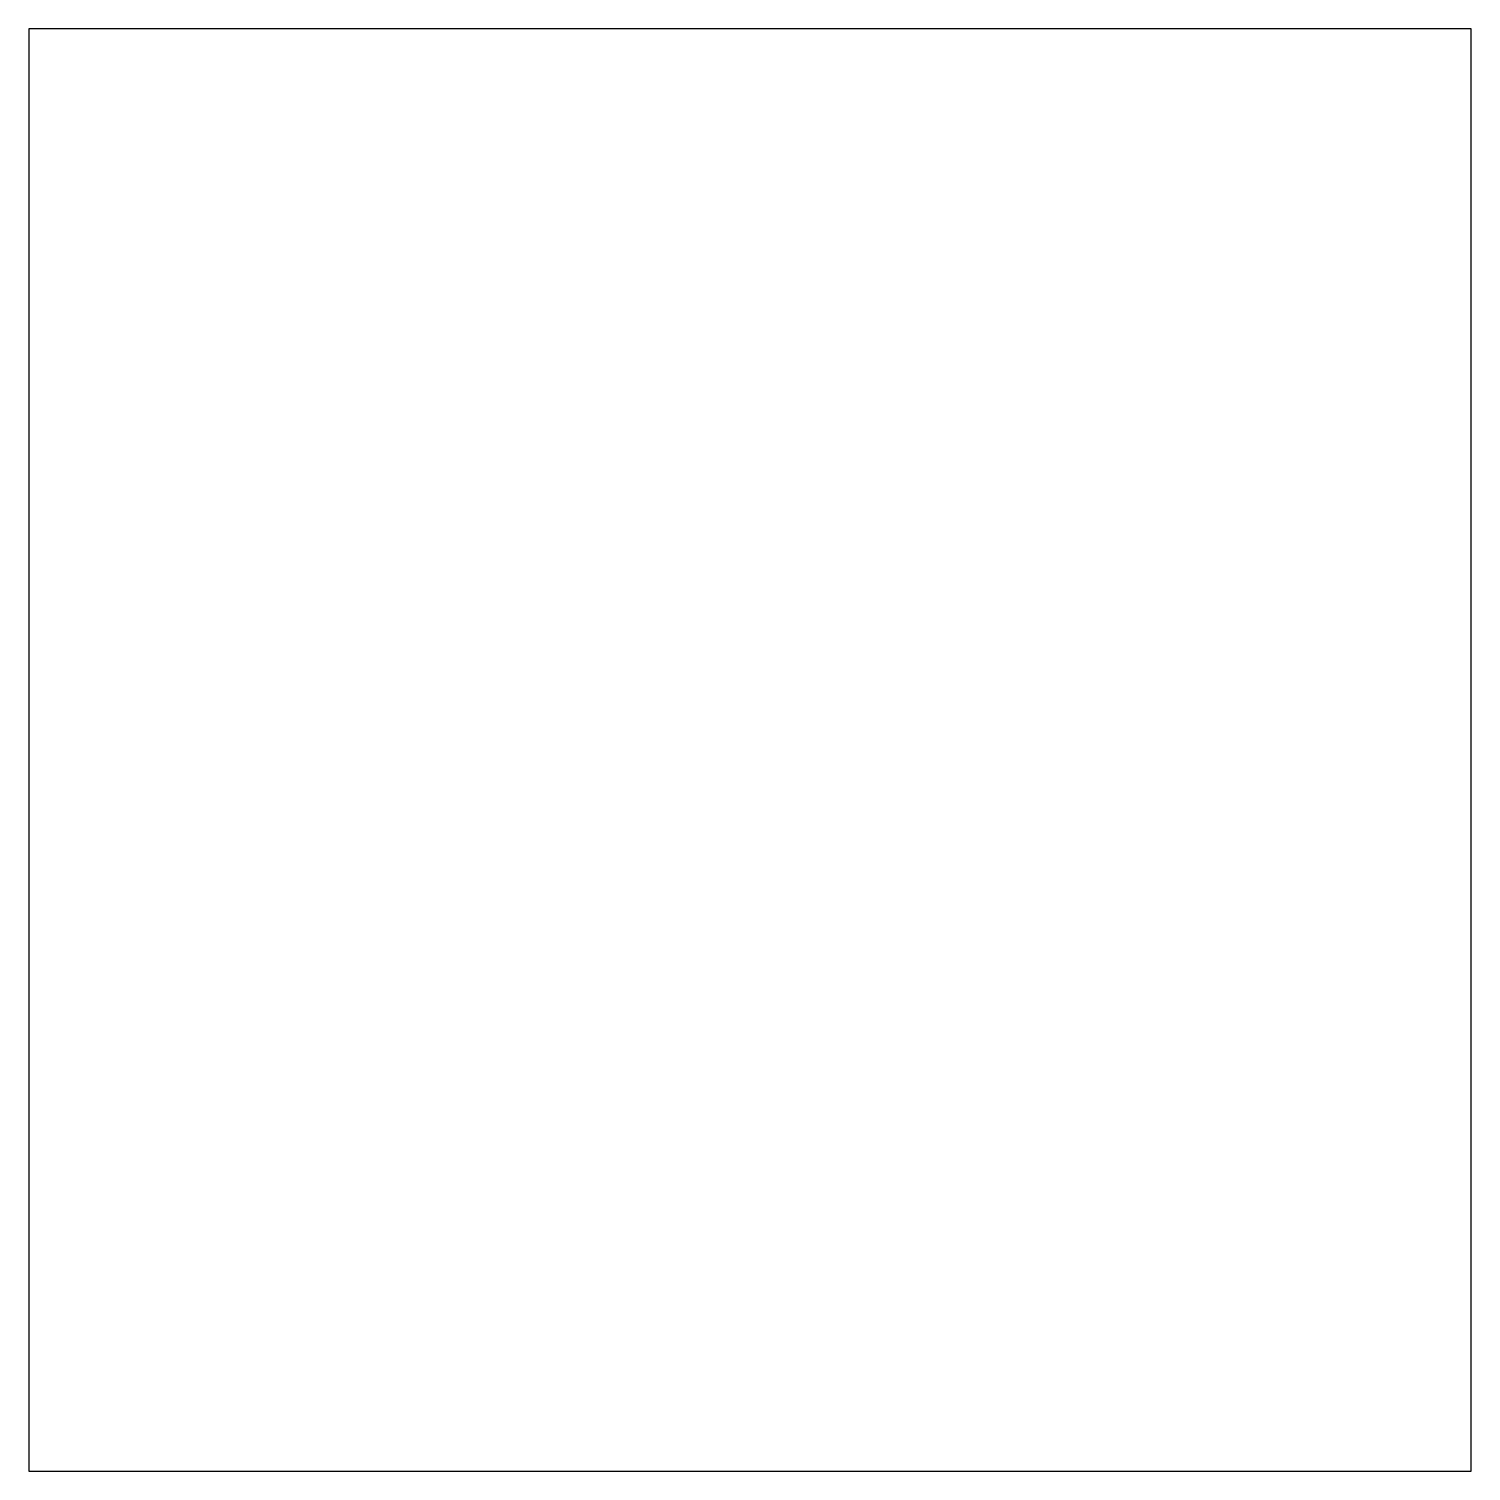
# Model space of a CAD drawing. Header units: millimetres. Extents: x 571.78 to 578.38, y 563.52 to 570.12.
import ezdxf

# ---------------------------------------------------------------- set-up
doc = ezdxf.new("R2010")
doc.units = ezdxf.units.MM
doc.layers.add('jidou1', color=3, linetype='Continuous')

msp = doc.modelspace()

# ---------------------------------------------------------------- linework, layer by layer
at = {"layer": 'jidou1', "color": 3, "linetype": 'Continuous'}
msp.add_lwpolyline([(571.7782, 563.5205), (578.3782, 563.5205), (578.3782, 570.1205), (571.7782, 570.1205)], close=True, dxfattribs=at)

doc.saveas('drawing.dxf')
